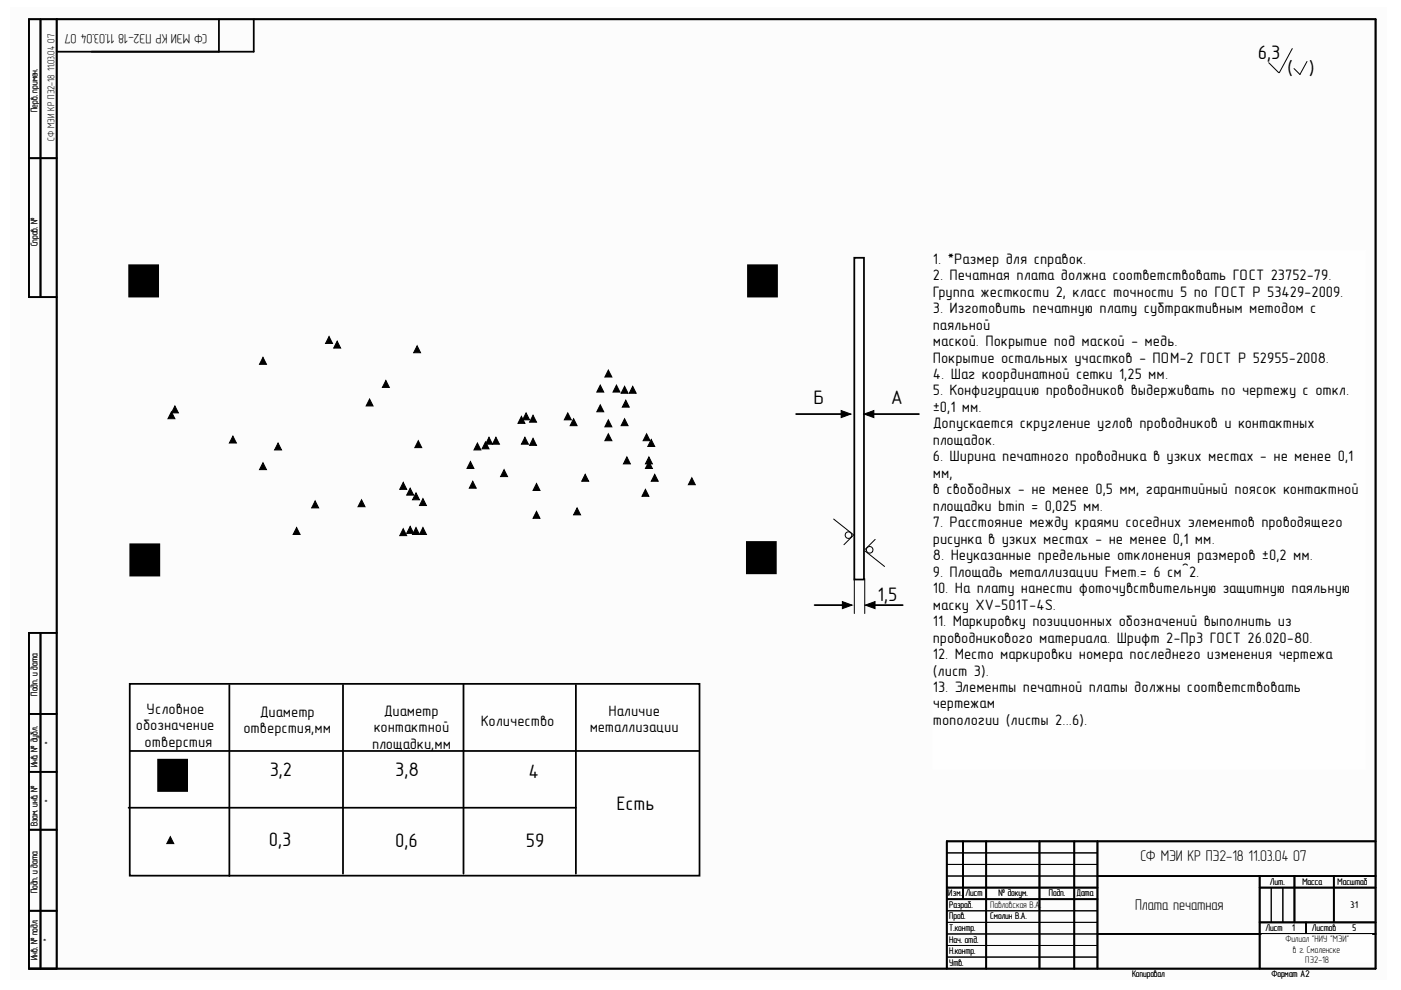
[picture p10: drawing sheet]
<svg xmlns="http://www.w3.org/2000/svg" width="297mm" height="210mm" viewBox="0 0 297 210" stroke-linecap="round" stroke-linejoin="round" font-family="sans-serif">
<defs><g id="words">
<g font-size="4.1">
<text x="266.7" y="12.5">6,3</text>
<text x="272.9" y="15.6">(</text>
<text x="277.5" y="15.6">)</text>
<text x="172.5" y="85.7">Б</text>
<text x="188.9" y="85.7">А</text>
<text x="186" y="127.5">1,5</text>
<text x="57.2" y="164.6">3,2</text>
<text x="83.8" y="164.6">3,8</text>
<text x="112" y="164.9">4</text>
<text x="130.7" y="171.7">Есть</text>
<text x="57" y="179.3">0,3</text>
<text x="83.8" y="179.6">0,6</text>
<text x="111.5" y="179.6">59</text>
</g>
<g font-size="3.3">
<text x="241.8" y="182.6">СФ МЭИ КР ПЭ2-18 11.03.04 07</text>
<text x="240.7" y="192.9">Плата печатная</text>
</g>
<g font-size="3.2">
<text x="197.8" y="55.9">1. *Размер для справок.</text>
<text x="197.8" y="59.4">2. Печатная плата должна соответствовать ГОСТ 23752-79.</text>
<text x="197.8" y="62.9">Группа жесткости 2, класс точности 5 по ГОСТ Р 53429-2009.</text>
<text x="197.8" y="66.4">3. Изготовить печатную плату субтрактивным методом с</text>
<text x="197.8" y="69.9">паяльной</text>
<text x="197.8" y="73.4">маской. Покрытие под маской - медь.</text>
<text x="197.8" y="76.9">Покрытие остальных участков - ПОМ-2 ГОСТ Р 52955-2008.</text>
<text x="197.8" y="80.4">4. Шаг координатной сетки 1,25 мм.</text>
<text x="197.8" y="83.8">5. Конфигурацию проводников выдерживать по чертежу с откл.</text>
<text x="197.8" y="87.4">±0,1 мм.</text>
<text x="197.8" y="90.8">Допускается скругление углов проводников и контактных</text>
<text x="197.8" y="94.3">площадок.</text>
<text x="197.8" y="97.8">6. Ширина печатного проводника в узких местах - не менее 0,1</text>
<text x="197.8" y="101.3">мм,</text>
<text x="197.8" y="104.8">в свободных - не менее 0,5 мм, гарантийный поясок контактной</text>
<text x="197.8" y="108.3">площадки bmin = 0,025 мм.</text>
<text x="197.8" y="111.8">7. Расстояние между краями соседних элементов проводящего</text>
<text x="197.8" y="115.3">рисунка в узких местах - не менее 0,1 мм.</text>
<text x="197.8" y="118.8">8. Неуказанные предельные отклонения размеров ±0,2 мм.</text>
<text x="197.8" y="122.2">9. Площадь металлизации Fмет.= 6 см^2.</text>
<text x="197.8" y="125.8">10. На плату нанести фоточувствительную защитную паяльную</text>
<text x="197.8" y="129.2">маску XV-501T-4S.</text>
<text x="197.8" y="132.7">11. Маркировку позиционных обозначений выполнить из</text>
<text x="197.8" y="136.2">проводникового материала. Шрифт 2-Пр3 ГОСТ 26.020-80.</text>
<text x="197.8" y="139.7">12. Место маркировки номера последнего изменения чертежа</text>
<text x="197.8" y="143.3">(лист 3).</text>
<text x="197.8" y="146.7">13. Элементы печатной платы должны соответствовать</text>
<text x="28.8" y="154.8">обозначение</text>
<text x="31.1" y="151.4">Условное</text>
<text x="51.6" y="155.5">отверстия,мм</text>
<text x="55.1" y="152">Диаметр</text>
<text x="79.2" y="155.2">контактной</text>
<text x="81.4" y="151.8">Диаметр</text>
<text x="102" y="154">Количество</text>
<text x="125" y="155.2">металлизации</text>
<text x="129" y="151.8">Наличие</text>
<text x="197.8" y="150.2">чертежам</text>
<text x="197.8" y="153.7">топологии (листы 2...6).</text>
<text x="30.7" y="158.3">отверстия</text>
<text x="78.9" y="158.7">площадки,мм</text>
</g>
<g font-size="2.9">
<text x="16.2" y="7.2" transform="rotate(-180 16.2 7.2)">07</text>
<text x="24.3" y="7.2" transform="rotate(-180 24.3 7.2)">11.03.04</text>
<text x="43.9" y="7.2" transform="rotate(-180 43.9 7.2)">СФ МЭИ КР ПЭ2-18</text>
</g>
<g font-size="2.1">
<text x="11.6" y="9" transform="rotate(-90 11.6 9)">07</text>
<text x="11.6" y="15.1" transform="rotate(-90 11.6 15.1)">11.03.04</text>
<text x="11.6" y="29.9" transform="rotate(-90 11.6 29.9)">СФ МЭИ КР ПЭ2-18</text>
</g>
<g font-size="2">
<text x="7.9" y="23.7" transform="rotate(-90 7.9 23.7)">Перв. примен.</text>
<text x="7.9" y="52.3" transform="rotate(-90 7.9 52.3)">Справ. №</text>
<text x="7.9" y="147.5" transform="rotate(-90 7.9 147.5)">Подп. и дата</text>
<text x="10.9" y="158" transform="rotate(-90 10.9 158)">*</text>
<text x="7.9" y="162.7" transform="rotate(-90 7.9 162.7)">Инв. № дубл.</text>
<text x="10.9" y="170.4" transform="rotate(-90 10.9 170.4)">*</text>
<text x="7.9" y="175.2" transform="rotate(-90 7.9 175.2)">Взам. инв. №</text>
<text x="7.9" y="189.4" transform="rotate(-90 7.9 189.4)">Подп. и дата</text>
<text x="201.1" y="190">Изм.</text>
<text x="204.7" y="190">Лист</text>
<text x="211.7" y="190">№ докум.</text>
<text x="222.4" y="190">Подп.</text>
<text x="228.3" y="190">Дата</text>
<text x="269.2" y="187.6">Лит.</text>
<text x="276.2" y="187.6">Масса</text>
<text x="283.6" y="187.6">Масштаб</text>
<text x="201.2" y="194.9">Пров.</text>
<text x="201.2" y="197.4">Т.контр.</text>
<text x="201.2" y="192.5">Разраб.</text>
<text x="209.9" y="194.9">Смолин В.А.</text>
<text x="209.9" y="192.5">Павловская В.А</text>
<text x="220.5" y="192.5">.</text>
<text x="268.3" y="197.4">Лист</text>
<text x="274" y="197.4">1</text>
<text x="278.1" y="197.4">Листов</text>
<text x="286.3" y="192.5">3:1</text>
<text x="286.7" y="197.4">5</text>
<text x="7.9" y="203.6" transform="rotate(-90 7.9 203.6)">Инв. № подл.</text>
<text x="10.6" y="199.8" transform="rotate(-90 10.6 199.8)">*</text>
<text x="201.2" y="202.3">Н.контр.</text>
<text x="201.2" y="199.9">Нач. отд.</text>
<text x="272.5" y="199.8">Филиал &quot;НИУ &quot;МЭИ&quot;</text>
<text x="274.1" y="202">в г. Смоленске</text>
<text x="201.2" y="204.8">Утв.</text>
<text x="240" y="207.2">Копировал</text>
<text x="269.6" y="207.2">Формат А2</text>
<text x="276.8" y="204.1">ПЭ2-18</text>
</g>
</g></defs>
<path d="M2.2 1.6h291.8v206.1h-291.8z" fill="#fcfcfc"/>
<g fill="none" stroke="#000" stroke-width=".37">
<path d="M8.6 4.1v58.9M12 4.1v201.3M46.4 4.1v6.9M53.8 4.1v6.9h-41.8M6.1 33.5h5.9M12 63h-5.9v-58.9h285.5v201.3h-285.5v-71.2h5.9M8.6 134.2v71.2M6.1 151.4h5.9M6.1 175.9h5.9M6.1 163.7h5.9M204.2 178.4v12.3M209.1 178.4v27"/>
<path d="M220.4 178.4v27M227.8 178.4v27M232.7 178.4v27M291.6 178.4h-90.9v27M6.1 193.1h5.9M200.7 188.2h32M200.7 190.7h32M232.7 185.7h58.9M232.7 198h58.9M267.1 188.2h24.5M267.1 185.7v19.7M267.1 195.6h24.5"/>
<path d="M274.4 185.7v9.9M276.9 195.6v2.4M282.8 185.7v9.9"/>
</g>
<path d="M200.7 198h32M200.7 195.6h32M200.7 193.1h32M200.7 185.7h32M200.7 183.3h32M200.7 180.8h32M269.5 188.2v7.4M272 188.2v7.4M200.7 202.9h32M200.7 200.5h32" fill="none" stroke="#000" stroke-width=".21"/>
<g fill="#fefefe" stroke="#fefefe" stroke-width=".21">
<path d="M267.6 198.2h23.2v5.9h-23.2z"/>
<path d="M197.8 53.1h91.8v110h-91.8z"/>
</g>
<path d="M27.5 145h120.8v40.7h-120.8z" fill="#fefefe" stroke="#000" stroke-width=".37"/>
<g fill="#fefefe" stroke="#fefefe" stroke-width=".21">
<path d="M28.2 148.5h19.1v11.1h-19.1z"/>
<path d="M51.3 149.2h19.1v9.5h-19.1z"/>
<path d="M76.7 148.9h21v11.7h-21z"/>
<path d="M102 151.1h19.3v5.6h-19.3z"/>
<path d="M121.8 148.9h25.3v8.5h-25.3z"/>
<path d="M130.7 168.1h8.8v4.5h-8.8z"/>
<path d="M57 175.7h5.3v4.8h-5.3z"/>
<path d="M83.8 175.9h5v4.3h-5z"/>
<path d="M57.2 160.9h6.3v5.6h-6.3z"/>
<path d="M83.8 161h5.5v4.3h-5.5z"/>
<path d="M112 161.2h4.6v3.6h-4.6z"/>
<path d="M111.5 175.9h4.6v3.6h-4.6z"/>
</g>
<path d="M181.1 54.7h2.1v68.2h-2.1z" fill="#fefefe" stroke="#000" stroke-width=".37"/>
<g fill="none" stroke="#000" stroke-width=".21">
<path d="M269 13.3l2.1 2.1M274 10.3l-2.8 5.1M277.1 13l-1.5 2.8-1.2-1.3M55.8 75.8l.7 1.4h-1.5zM69.8 71.3l.7 1.5h-1.5zM71.5 72.3l.7 1.5h-1.5zM88.4 73.3l.8 1.5h-1.5zM129 78.5l.7 1.4h-1.5zM36.3 87.3l.8 1.5h-1.5zM37.1 86.1l.7 1.4h-1.5zM49.4 92.5l.7 1.4h-1.5zM55.8 98.1l.7 1.5h-1.5z"/>
<path d="M59 93.9l.7 1.5h-1.5zM78.4 84.6l.7 1.5h-1.5zM81.8 80.7l.7 1.4h-1.4zM88.7 93.4l.7 1.5h-1.5zM99.7 97.9l.8 1.4h-1.5zM101.2 93.9l.8 1.5h-1.5zM102.9 93.7l.8 1.5h-1.5zM103.7 92.7l.7 1.5h-1.5zM105.2 92.7l.7 1.5h-1.5zM106.9 99.6l.7 1.4h-1.5zM110.6 88.3l.7 1.5h-1.5zM111.3 92.7l.7 1.5h-1.4z"/>
<path d="M111.5 87.5l.8 1.5h-1.5zM113 92.9l.8 1.5h-1.5zM113 88l.8 1.5h-1.5zM120.4 87.5l.7 1.5h-1.5zM121.6 88.8l.8 1.4h-1.5zM127.3 85.8l.7 1.5h-1.5zM127.3 81.7l.7 1.4h-1.5zM129 89l.7 1.5h-1.5zM129 92l.7 1.4h-1.5zM130.7 81.7l.7 1.4h-1.4zM132.4 88.8l.8 1.4h-1.5zM132.4 81.9l.8 1.5h-1.5z"/>
<path d="M132.7 84.8l.7 1.5h-1.5zM132.9 96.9l.7 1.5h-1.4zM134.1 81.9l.8 1.5h-1.5zM137.1 92l.7 1.4h-1.4zM137.6 96.9l.7 1.5h-1.5zM137.6 97.9l.7 1.4h-1.5zM138.1 93.2l.7 1.5h-1.5zM178.3 87l2.1 .8-2.1 .7zM183.2 87.8l2.1-.8v1.5zM62.9 111.8l.7 1.5h-1.5zM66.8 106.2l.8 1.5h-1.5zM76.7 106l.7 1.4h-1.5z"/>
<path d="M85.5 112.1l.7 1.5h-1.4zM85.5 102.3l.7 1.5h-1.4zM87 111.6l.7 1.5h-1.5zM87 103.5l.7 1.5h-1.5zM88.2 111.8l.7 1.5h-1.4zM88.2 104.5l.7 1.5h-1.4zM89.7 111.8l.7 1.5h-1.5zM89.7 105.7l.7 1.5h-1.5zM100.2 102l.8 1.5h-1.5zM113.8 102.5l.7 1.5h-1.5zM113.8 108.4l.7 1.5h-1.5zM122.4 107.7l.7 1.5h-1.5z"/>
<path d="M124.1 100.6l.7 1.4h-1.5zM136.8 103.8l.8 1.4h-1.5zM138.8 100.6l.8 1.4h-1.5zM146.7 101.3l.7 1.5h-1.5zM176.7 110.1l4.2 3.3M181.1 113.4l-2.2 2.1M183.4 116.8l4.1 3.3M185.5 114.4l-2.1 2.1M178.6 127.5l2.1 .8-2.1 .7zM181.1 122.7v7.4M183.3 122.7v7.4M183.5 128.3l2-.8v1.5z"/>
<path d="M36.1 177.4l.7 1.5h-1.4z"/>
<circle cx="179.9" cy="113.5" r=".7"/>
<circle cx="184.4" cy="116.6" r=".7"/>
</g>
<path d="M168.8 87.8h11M183.8 87.8h11M172.7 128.3h7.4M184 128.3h7.4M27.5 159.2h120.7M48.6 145.2v40.5M72.7 145.2v40.1M98.3 145v40.3M122.1 145.2v40.1M27.3 171.3h94.8" fill="none" stroke="#000" stroke-width=".37"/>
<g fill="#000">
<path d="M55.8 75.8l.7 1.4h-1.5zM69.8 71.3l.7 1.5h-1.5zM71.5 72.3l.7 1.5h-1.5zM88.4 73.3l.8 1.5h-1.5zM129 78.5l.7 1.4h-1.5zM36.3 87.3l.8 1.5h-1.5zM37.1 86.1l.7 1.4h-1.5zM49.4 92.5l.7 1.4h-1.5zM55.8 98.1l.7 1.5h-1.5zM59 93.9l.7 1.5h-1.5zM78.4 84.6l.7 1.5h-1.5zM81.8 80.7l.7 1.4h-1.4z"/>
<path d="M88.7 93.4l.7 1.5h-1.5zM99.7 97.9l.8 1.4h-1.5zM101.2 93.9l.8 1.5h-1.5zM102.9 93.7l.8 1.5h-1.5zM103.7 92.7l.7 1.5h-1.5zM105.2 92.7l.7 1.5h-1.5zM110.6 88.3l.7 1.5h-1.5zM111.3 92.7l.7 1.5h-1.4zM111.5 87.5l.8 1.5h-1.5zM113 92.9l.8 1.5h-1.5zM113 88l.8 1.5h-1.5zM120.4 87.5l.7 1.5h-1.5z"/>
<path d="M121.6 88.8l.8 1.4h-1.5zM127.3 85.8l.7 1.5h-1.5zM127.3 81.7l.7 1.4h-1.5zM129 89l.7 1.5h-1.5zM129 92l.7 1.4h-1.5zM130.7 81.7l.7 1.4h-1.4zM132.4 88.8l.8 1.4h-1.5zM132.4 81.9l.8 1.5h-1.5zM132.7 84.8l.7 1.5h-1.5zM132.9 96.9l.7 1.5h-1.4zM134.1 81.9l.8 1.5h-1.5zM137.1 92l.7 1.4h-1.4z"/>
<path d="M137.6 96.9l.7 1.5h-1.5zM137.6 97.9l.7 1.4h-1.5zM138.1 93.2l.7 1.5h-1.5zM178.3 87l2.1 .8-2.1 .7zM183.2 87.8l2.1-.8v1.5zM62.9 111.8l.7 1.5h-1.5zM66.8 106.2l.8 1.5h-1.5zM76.7 106l.7 1.4h-1.5zM85.5 112.1l.7 1.5h-1.4zM85.5 102.3l.7 1.5h-1.4zM87 111.6l.7 1.5h-1.5zM87 103.5l.7 1.5h-1.5z"/>
<path d="M88.2 111.8l.7 1.5h-1.4zM88.2 104.5l.7 1.5h-1.4zM89.7 111.8l.7 1.5h-1.5zM89.7 105.7l.7 1.5h-1.5zM100.2 102l.8 1.5h-1.5zM106.9 99.6l.7 1.4h-1.5zM113.8 102.5l.7 1.5h-1.5zM113.8 108.4l.7 1.5h-1.5zM122.4 107.7l.7 1.5h-1.5zM124.1 100.6l.7 1.4h-1.5zM136.8 103.8l.8 1.4h-1.5zM138.8 100.6l.8 1.4h-1.5z"/>
<path d="M146.7 101.3l.7 1.5h-1.5zM178.6 127.5l2.1 .8-2.1 .7zM183.5 128.3l2-.8v1.5zM36.1 177.4l.7 1.5h-1.4z"/>
<path d="M27.5 56.4h5.9v6.4h-5.9z" fill-rule="evenodd"/>
<path d="M158.7 56.4h5.9v6.4h-5.9z" fill-rule="evenodd"/>
<path d="M27.7 115.5h6v6.4h-6z" fill-rule="evenodd"/>
<path d="M158.5 115h5.9v6.4h-5.9z" fill-rule="evenodd"/>
<path d="M33.7 161.2h5.8v6.4h-5.8z" fill-rule="evenodd"/>
</g>
<path d="M27.5 56.4h5.9v6.4h-5.9zM158.7 56.4h5.9v6.4h-5.9zM27.7 115.5h6v6.4h-6zM158.5 115h5.9v6.4h-5.9zM33.7 161.2h5.8v6.4h-5.8z" fill="none" stroke="#000" stroke-width=".62"/>
<use href="#words"/>
</svg>
